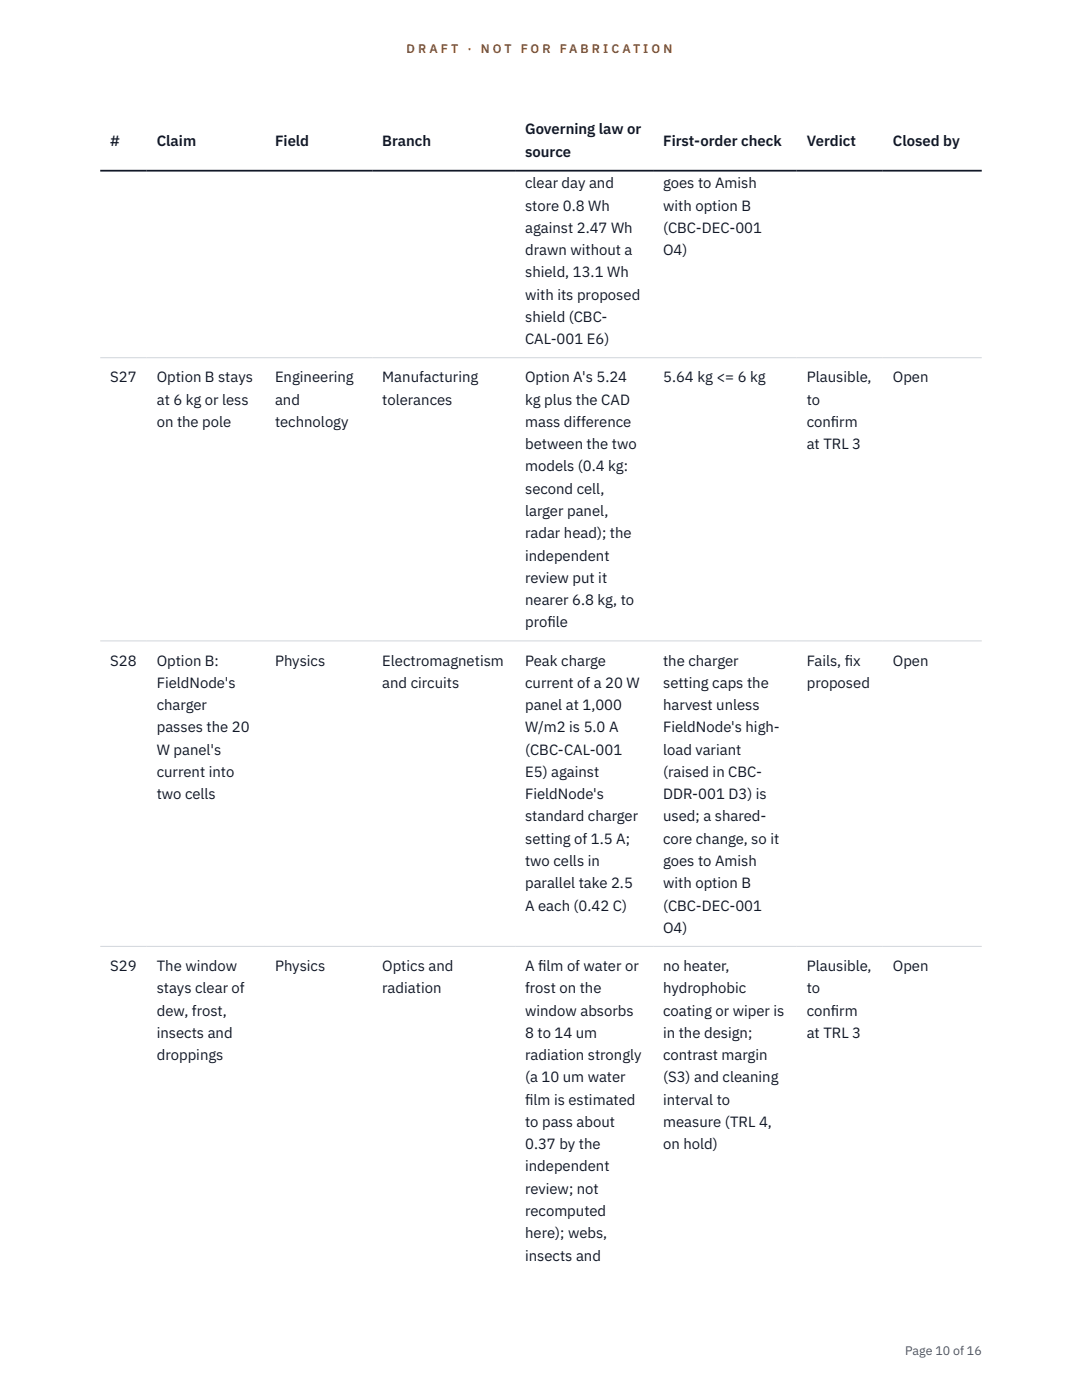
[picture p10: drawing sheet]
<svg xmlns="http://www.w3.org/2000/svg" width="216mm" height="279mm" viewBox="0 0 216 279" stroke-linecap="round" stroke-linejoin="round" font-family="sans-serif">
<defs><g id="words">
<g font-size="3" fill="#111827">
<text x="22" y="29.1">#</text>
<text x="31.3" y="29.1">Claim</text>
<text x="54.9" y="29.1">Field</text>
<text x="76.3" y="29.1">Branch</text>
<text x="104.8" y="26.8">Governing law or</text>
<text x="132.3" y="29.1">First-order check</text>
<text x="161" y="29.1">Verdict</text>
<text x="178.2" y="29.1">Closed by</text>
<text x="104.8" y="31.3">source</text>
<text x="104.8" y="37.6">clear day and</text>
<text x="132.3" y="37.6">goes to Amish</text>
<text x="104.8" y="42">store 0.8 Wh</text>
<text x="104.8" y="46.5">against 2.47 Wh</text>
<text x="132.3" y="42">with option B</text>
<text x="132.3" y="46.5">(CBC-DEC-001</text>
<text x="104.8" y="50.9">drawn without a</text>
<text x="132.3" y="50.9">O4)</text>
<text x="104.8" y="55.4">shield, 13.1 Wh</text>
<text x="104.8" y="59.8">with its proposed</text>
<text x="104.8" y="64.2">shield (CBC-</text>
<text x="104.8" y="68.7">CAL-001 E6)</text>
<text x="22" y="76.3">S27</text>
<text x="31.3" y="76.3">Option B stays</text>
<text x="54.9" y="76.3">Engineering</text>
<text x="76.3" y="76.3">Manufacturing</text>
<text x="104.8" y="76.3">Option A's 5.24</text>
<text x="132.3" y="76.3">5.64 kg &lt;= 6 kg</text>
<text x="161" y="76.3">Plausible,</text>
<text x="178.2" y="76.3">Open</text>
<text x="31.3" y="80.8">at 6 kg or less</text>
<text x="54.9" y="80.8">and</text>
<text x="76.3" y="80.8">tolerances</text>
<text x="104.8" y="80.8">kg plus the CAD</text>
<text x="161" y="80.8">to</text>
<text x="31.3" y="85.2">on the pole</text>
<text x="54.9" y="85.2">technology</text>
<text x="104.8" y="85.2">mass difference</text>
<text x="104.8" y="89.6">between the two</text>
<text x="161" y="85.2">conf</text>
<text x="161" y="89.6">at TRL 3</text>
<text x="165.8" y="85.2">irm</text>
<text x="104.8" y="94.1">models (0.4 kg:</text>
<text x="104.8" y="98.5">second cell,</text>
<text x="104.8" y="103">larger panel,</text>
<text x="104.8" y="107.4">radar head); the</text>
<text x="104.8" y="111.9">independent</text>
<text x="104.8" y="116.3">review put it</text>
<text x="104.8" y="120.8">nearer 6.8 kg, to</text>
<text x="104.8" y="125.2">prof</text>
<text x="109.2" y="125.2">ile</text>
<text x="22" y="132.8">S28</text>
<text x="31.3" y="132.8">Option B:</text>
<text x="31.3" y="137.3">FieldNode's</text>
<text x="54.9" y="132.8">Physics</text>
<text x="76.3" y="132.8">Electromagnetism</text>
<text x="76.3" y="137.3">and circuits</text>
<text x="104.8" y="132.8">Peak charge</text>
<text x="104.8" y="137.3">current of a 20 W</text>
<text x="132.3" y="132.8">the charger</text>
<text x="132.3" y="137.3">setting caps the</text>
<text x="161" y="132.8">Fails, f</text>
<text x="161" y="137.3">proposed</text>
<text x="168.6" y="132.8">ix</text>
<text x="178.2" y="132.8">Open</text>
<text x="31.3" y="141.7">charger</text>
<text x="104.8" y="141.7">panel at 1,000</text>
<text x="132.3" y="141.7">harvest unless</text>
<text x="31.3" y="146.2">passes the 20</text>
<text x="104.8" y="146.2">W/m2 is 5.0 A</text>
<text x="132.3" y="146.2">FieldNode's high-</text>
<text x="31.3" y="150.6">W panel's</text>
<text x="31.3" y="155.1">current into</text>
<text x="104.8" y="150.6">(CBC-CAL-001</text>
<text x="104.8" y="155.1">E5) against</text>
<text x="132.3" y="150.6">load variant</text>
<text x="132.3" y="155.1">(raised in CBC-</text>
<text x="31.3" y="159.5">two cells</text>
<text x="104.8" y="159.5">FieldNode's</text>
<text x="132.3" y="159.5">DDR-001 D3) is</text>
<text x="104.8" y="163.9">standard charger</text>
<text x="132.3" y="163.9">used; a shared-</text>
<text x="104.8" y="168.4">setting of 1.5 A;</text>
<text x="104.8" y="172.8">two cells in</text>
<text x="132.3" y="168.4">core change, so it</text>
<text x="132.3" y="172.8">goes to Amish</text>
<text x="104.8" y="177.3">parallel take 2.5</text>
<text x="132.3" y="177.3">with option B</text>
<text x="104.8" y="181.7">A each (0.42 C)</text>
<text x="132.3" y="181.7">(CBC-DEC-001</text>
<text x="132.3" y="186.2">O4)</text>
<text x="22" y="193.8">S29</text>
<text x="31.3" y="193.8">The window</text>
<text x="54.9" y="193.8">Physics</text>
<text x="76.3" y="193.8">Optics and</text>
<text x="104.8" y="193.8">A f</text>
<text x="107.4" y="193.8">ilm of water or</text>
<text x="132.3" y="193.8">no heater,</text>
<text x="161" y="193.8">Plausible,</text>
<text x="178.2" y="193.8">Open</text>
<text x="31.3" y="198.2">stays clear of</text>
<text x="31.3" y="202.7">dew, frost,</text>
<text x="76.3" y="198.2">radiation</text>
<text x="104.8" y="198.2">frost on the</text>
<text x="104.8" y="202.7">window absorbs</text>
<text x="132.3" y="198.2">hydrophobic</text>
<text x="132.3" y="202.7">coating or wiper is</text>
<text x="161" y="198.2">to</text>
<text x="161" y="202.7">conf</text>
<text x="165.8" y="202.7">irm</text>
<text x="31.3" y="207.1">insects and</text>
<text x="104.8" y="207.1">8 to 14 um</text>
<text x="132.3" y="207.1">in the design;</text>
<text x="161" y="207.1">at TRL 3</text>
<text x="31.3" y="211.6">droppings</text>
<text x="104.8" y="211.6">radiation strongly</text>
<text x="132.3" y="211.6">contrast margin</text>
<text x="104.8" y="216">(a 10 um water</text>
<text x="104.8" y="220.5">f</text>
<text x="104.8" y="220.5">ilm is estimated</text>
<text x="132.3" y="216">(S3) and cleaning</text>
<text x="132.3" y="220.5">interval to</text>
<text x="104.8" y="224.9">to pass about</text>
<text x="132.3" y="224.9">measure (TRL 4,</text>
<text x="104.8" y="229.4">0.37 by the</text>
<text x="104.8" y="233.8">independent</text>
<text x="132.3" y="229.4">on hold)</text>
<text x="104.8" y="238.2">review; not</text>
<text x="104.8" y="242.7">recomputed</text>
<text x="104.8" y="247.1">here); webs,</text>
<text x="104.8" y="251.6">insects and</text>
</g>
<g font-size="2.5" fill="#b45309">
<text x="81.1" y="10.5">D R A F T</text>
<text x="93.3" y="10.5">·</text>
<text x="95.9" y="10.5">N O T</text>
<text x="103.9" y="10.5">F O R</text>
<text x="111.7" y="10.5">F A B R I C A T I O N</text>
</g>
<text font-size="2.5" fill="#4b5563" x="180.6" y="270.3">Page 10 of 16</text>
</g></defs>
<path d="M20 71.4h175.9M20 127.9h175.9M20 188.9h175.9" fill="none" stroke="#d1d5db" stroke-width=".2"/>
<path d="M20 34.1h175.9" fill="none" stroke="#111827" stroke-width=".35"/>
<use href="#words"/>
</svg>
